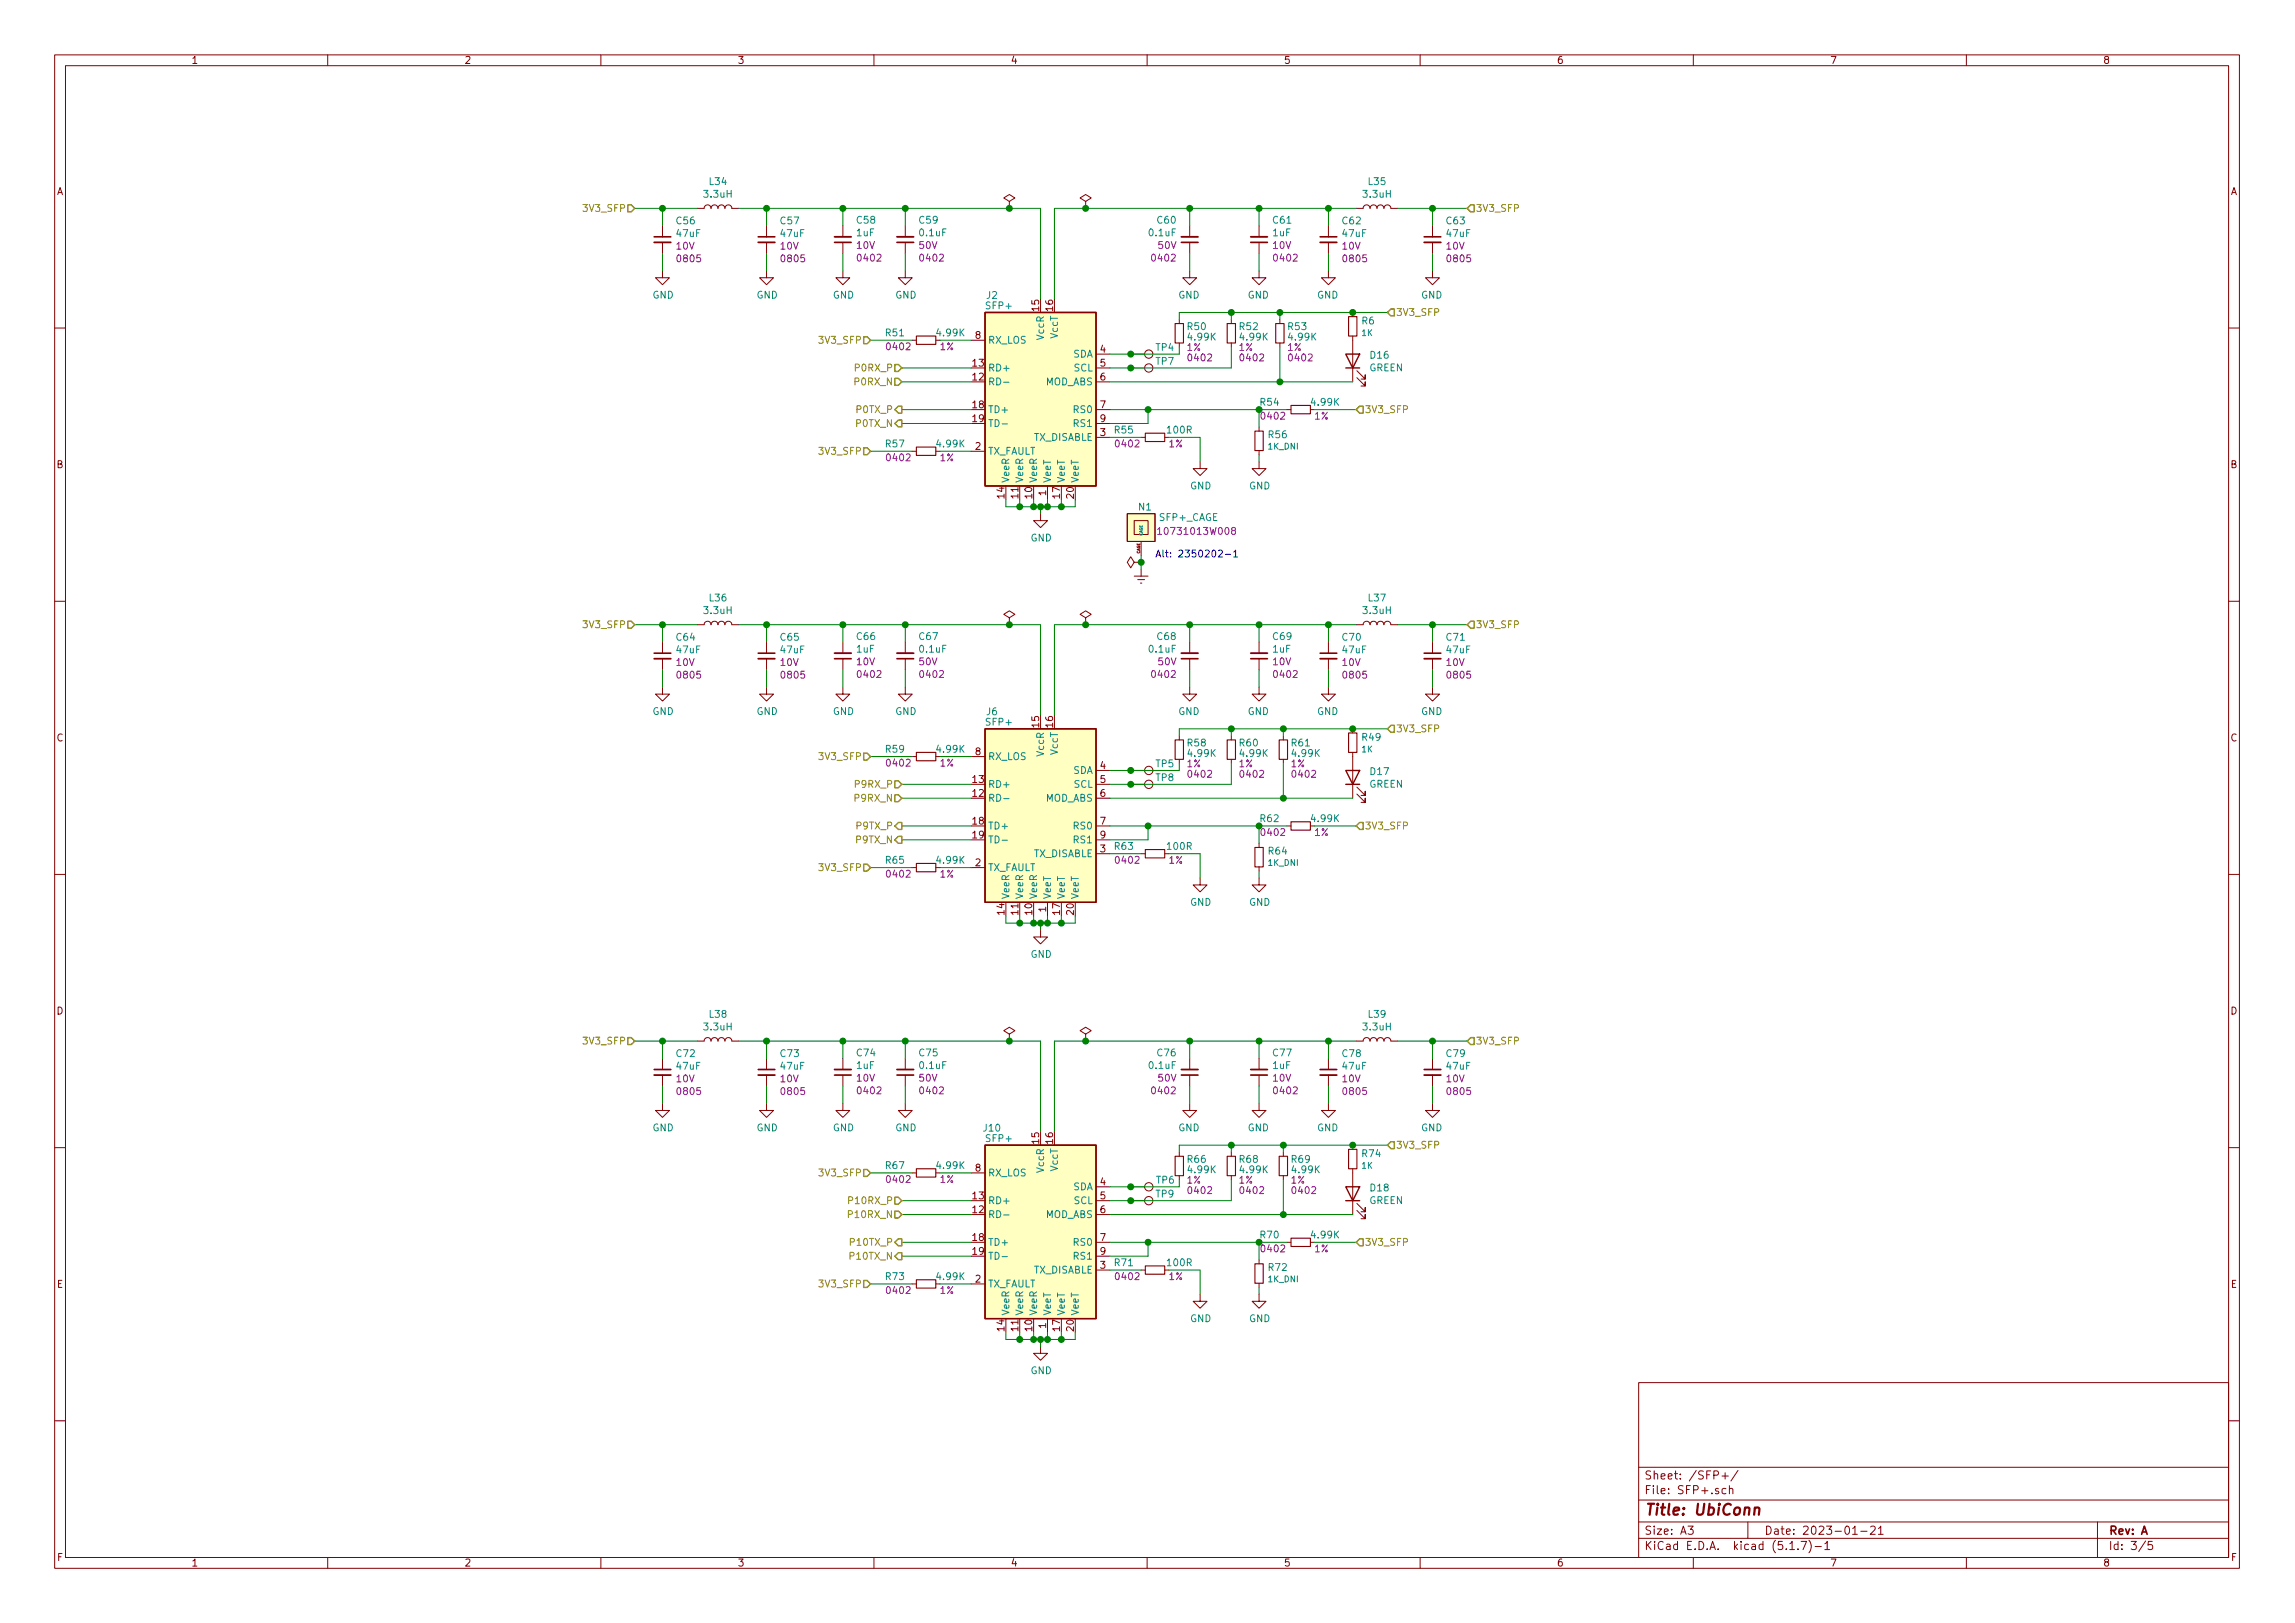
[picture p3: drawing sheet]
<svg xmlns="http://www.w3.org/2000/svg" width="420mm" height="297mm" viewBox="0 0 420 297" stroke-linecap="round" stroke-linejoin="round" font-family="sans-serif">
<defs><g id="words">
<text font-size="2.8" fill="#840000" x="301" y="277.3">Title: UbiConn</text>
<g font-size="2.1" fill="#840000">
<text x="301" y="273.5">File: SFP+.sch</text>
<text x="301" y="270.8">Sheet: /SFP+/</text>
<text x="301" y="280.9">Size: A3</text>
<text x="323" y="280.9">Date: 2023-01-21</text>
<text x="386" y="280.9">Rev: A</text>
<text x="301" y="283.7">KiCad E.D.A. kicad (5.1.7)-1</text>
<text x="386" y="283.7">Id: 3/5</text>
</g>
<g font-size="1.8" fill="#840000">
<text x="35" y="11.7">1</text>
<text x="85" y="11.7">2</text>
<text x="135" y="11.7">3</text>
<text x="185" y="11.7">4</text>
<text x="235" y="11.7">5</text>
<text x="285" y="11.7">6</text>
<text x="335" y="11.7">7</text>
<text x="385" y="11.7">8</text>
<text x="10.4" y="35.7">A</text>
<text x="408.4" y="35.7">A</text>
<text x="190.2" y="56.9" transform="rotate(-90 190.2 56.9)">15</text>
<text x="192.8" y="56.9" transform="rotate(-90 192.8 56.9)">16</text>
<text x="178.6" y="62">8</text>
<text x="201.4" y="64.6">4</text>
<text x="178.1" y="69.6">12</text>
<text x="178.1" y="67.1">13</text>
<text x="201.4" y="67.1">5</text>
<text x="201.4" y="69.6">6</text>
<text x="178.1" y="74.7">18</text>
<text x="178.1" y="77.3">19</text>
<text x="201.4" y="74.7">7</text>
<text x="201.4" y="77.3">9</text>
<text x="178.6" y="82.3">2</text>
<text x="201.4" y="79.8">3</text>
<text x="10.4" y="85.7">B</text>
<text x="408.4" y="85.7">B</text>
<text x="183.9" y="91.2" transform="rotate(-90 183.9 91.2)">14</text>
<text x="186.4" y="91.2" transform="rotate(-90 186.4 91.2)">11</text>
<text x="189" y="91.2" transform="rotate(-90 189 91.2)">10</text>
<text x="191.5" y="90.7" transform="rotate(-90 191.5 90.7)">1</text>
<text x="194.1" y="91.2" transform="rotate(-90 194.1 91.2)">17</text>
<text x="196.6" y="91.2" transform="rotate(-90 196.6 91.2)">20</text>
<text x="10.4" y="135.7">C</text>
<text x="190.2" y="133.1" transform="rotate(-90 190.2 133.1)">15</text>
<text x="192.8" y="133.1" transform="rotate(-90 192.8 133.1)">16</text>
<text x="408.4" y="135.7">C</text>
<text x="178.1" y="143.3">13</text>
<text x="178.6" y="138.2">8</text>
<text x="201.4" y="140.8">4</text>
<text x="201.4" y="143.3">5</text>
<text x="178.1" y="145.8">12</text>
<text x="201.4" y="145.8">6</text>
<text x="178.1" y="150.9">18</text>
<text x="178.1" y="153.5">19</text>
<text x="201.4" y="156">3</text>
<text x="201.4" y="150.9">7</text>
<text x="201.4" y="153.5">9</text>
<text x="178.6" y="158.5">2</text>
<text x="183.9" y="167.4" transform="rotate(-90 183.9 167.4)">14</text>
<text x="186.4" y="167.4" transform="rotate(-90 186.4 167.4)">11</text>
<text x="189" y="167.4" transform="rotate(-90 189 167.4)">10</text>
<text x="191.5" y="166.9" transform="rotate(-90 191.5 166.9)">1</text>
<text x="194.1" y="167.4" transform="rotate(-90 194.1 167.4)">17</text>
<text x="196.6" y="167.4" transform="rotate(-90 196.6 167.4)">20</text>
<text x="10.4" y="185.7">D</text>
<text x="408.4" y="185.7">D</text>
<text x="190.2" y="209.3" transform="rotate(-90 190.2 209.3)">15</text>
<text x="192.8" y="209.3" transform="rotate(-90 192.8 209.3)">16</text>
<text x="178.6" y="214.4">8</text>
<text x="178.1" y="219.5">13</text>
<text x="201.4" y="217">4</text>
<text x="201.4" y="219.5">5</text>
<text x="178.1" y="222">12</text>
<text x="178.1" y="227.1">18</text>
<text x="201.4" y="222">6</text>
<text x="201.4" y="227.1">7</text>
<text x="178.1" y="229.7">19</text>
<text x="201.4" y="232.2">3</text>
<text x="201.4" y="229.7">9</text>
<text x="10.4" y="235.7">E</text>
<text x="178.6" y="234.7">2</text>
<text x="408.4" y="235.7">E</text>
<text x="183.9" y="243.6" transform="rotate(-90 183.9 243.6)">14</text>
<text x="186.4" y="243.6" transform="rotate(-90 186.4 243.6)">11</text>
<text x="189" y="243.6" transform="rotate(-90 189 243.6)">10</text>
<text x="191.5" y="243.1" transform="rotate(-90 191.5 243.1)">1</text>
<text x="194.1" y="243.6" transform="rotate(-90 194.1 243.6)">17</text>
<text x="196.6" y="243.6" transform="rotate(-90 196.6 243.6)">20</text>
<text x="10.5" y="285.7">F</text>
<text x="35" y="286.7">1</text>
<text x="85" y="286.7">2</text>
<text x="135" y="286.7">3</text>
<text x="185" y="286.7">4</text>
<text x="235" y="286.7">5</text>
<text x="285" y="286.7">6</text>
<text x="335" y="286.7">7</text>
<text x="385" y="286.7">8</text>
<text x="408.5" y="285.7">F</text>
</g>
<g font-size="1.8" fill="#008484">
<text x="129.9" y="33.9">L34</text>
<text x="250.6" y="33.9">L35</text>
<text x="123.9" y="41.1">C56</text>
<text x="129" y="36.2">3.3uH</text>
<text x="143" y="41.1">C57</text>
<text x="156.9" y="40.9">C58</text>
<text x="168.4" y="40.9">C59</text>
<text x="211.9" y="40.9">C60</text>
<text x="233.1" y="40.9">C61</text>
<text x="245.8" y="41.1">C62</text>
<text x="249.7" y="36.2">3.3uH</text>
<text x="264.9" y="41.1">C63</text>
<text x="124" y="43.4">47uF</text>
<text x="143" y="43.4">47uF</text>
<text x="156.9" y="43.2">1uF</text>
<text x="168.5" y="43.2">0.1uF</text>
<text x="210.5" y="43.2">0.1uF</text>
<text x="233.1" y="43.2">1uF</text>
<text x="245.9" y="43.4">47uF</text>
<text x="264.9" y="43.4">47uF</text>
<text x="119.5" y="54.6">GND</text>
<text x="138.5" y="54.6">GND</text>
<text x="152.5" y="54.6">GND</text>
<text x="163.9" y="54.6">GND</text>
<text x="180.6" y="54.7">J2</text>
<text x="180.6" y="56.6">SFP+</text>
<text x="215.7" y="54.6">GND</text>
<text x="228.4" y="54.6">GND</text>
<text x="241.1" y="54.6">GND</text>
<text x="249.4" y="59.4">R6</text>
<text x="260.2" y="54.6">GND</text>
<text x="162.2" y="61.6">R51</text>
<text x="171.6" y="61.6">4.99K</text>
<text x="180.8" y="62.9">RX_LOS</text>
<text x="191.1" y="62.1" transform="rotate(-90 191.1 62.1)">VccR</text>
<text x="193.7" y="61.9" transform="rotate(-90 193.7 61.9)">VccT</text>
<text x="196.4" y="65.4">SDA</text>
<text x="211.6" y="64.2">TP4</text>
<text x="217.4" y="60.4">R50</text>
<text x="217.6" y="62.3">4.99K</text>
<text x="227" y="60.4">R52</text>
<text x="227.2" y="62.3">4.99K</text>
<text x="235.9" y="60.4">R53</text>
<text x="236" y="62.3">4.99K</text>
<text x="250.9" y="65.6">D16</text>
<text x="180.8" y="70.5">RD-</text>
<text x="180.8" y="68">RD+</text>
<text x="191.3" y="70.5">MOD_ABS</text>
<text x="196.6" y="68">SCL</text>
<text x="211.6" y="66.8">TP7</text>
<text x="250.6" y="68">GREEN</text>
<text x="180.8" y="75.6">TD+</text>
<text x="196.7" y="75.6">RS0</text>
<text x="230.8" y="74.3">R54</text>
<text x="240.2" y="74.3">4.99K</text>
<text x="162.2" y="81.9">R57</text>
<text x="171.6" y="81.9">4.99K</text>
<text x="180.8" y="78.1">TD-</text>
<text x="180.8" y="83.2">TX_FAULT</text>
<text x="189.2" y="80.7">TX_DISABLE</text>
<text x="196.7" y="78.1">RS1</text>
<text x="204.1" y="79.3">R55</text>
<text x="213.8" y="79.3">100R</text>
<text x="232.3" y="80.2">R56</text>
<text x="184.8" y="88.4" transform="rotate(-90 184.8 88.4)">VeeR</text>
<text x="187.3" y="88.4" transform="rotate(-90 187.3 88.4)">VeeR</text>
<text x="189.9" y="88.4" transform="rotate(-90 189.9 88.4)">VeeR</text>
<text x="192.4" y="88.4" transform="rotate(-90 192.4 88.4)">VeeT</text>
<text x="194.9" y="88.4" transform="rotate(-90 194.9 88.4)">VeeT</text>
<text x="197.5" y="88.4" transform="rotate(-90 197.5 88.4)">VeeT</text>
<text x="217.9" y="89.6">GND</text>
<text x="228.7" y="89.6">GND</text>
<text x="208.5" y="93.4">N1</text>
<text x="212.3" y="95.3">SFP+_CAGE</text>
<text x="188.7" y="99.1">GND</text>
<text x="129" y="112.4">3.3uH</text>
<text x="129.9" y="110.1">L36</text>
<text x="249.7" y="112.4">3.3uH</text>
<text x="250.6" y="110.1">L37</text>
<text x="123.9" y="117.3">C64</text>
<text x="124" y="119.6">47uF</text>
<text x="143" y="117.3">C65</text>
<text x="143" y="119.6">47uF</text>
<text x="156.9" y="119.4">1uF</text>
<text x="156.9" y="117.1">C66</text>
<text x="168.4" y="117.1">C67</text>
<text x="168.5" y="119.4">0.1uF</text>
<text x="210.5" y="119.4">0.1uF</text>
<text x="211.9" y="117.1">C68</text>
<text x="233.1" y="119.4">1uF</text>
<text x="233.1" y="117.1">C69</text>
<text x="245.8" y="117.3">C70</text>
<text x="245.9" y="119.6">47uF</text>
<text x="264.9" y="117.3">C71</text>
<text x="264.9" y="119.6">47uF</text>
<text x="119.5" y="130.8">GND</text>
<text x="138.5" y="130.8">GND</text>
<text x="152.5" y="130.8">GND</text>
<text x="163.9" y="130.8">GND</text>
<text x="180.6" y="130.9">J6</text>
<text x="215.7" y="130.8">GND</text>
<text x="228.4" y="130.8">GND</text>
<text x="241.1" y="130.8">GND</text>
<text x="260.2" y="130.8">GND</text>
<text x="162.2" y="137.8">R59</text>
<text x="171.6" y="137.8">4.99K</text>
<text x="180.6" y="132.8">SFP+</text>
<text x="217.4" y="136.6">R58</text>
<text x="227" y="136.6">R60</text>
<text x="236.5" y="136.6">R61</text>
<text x="249.4" y="135.6">R49</text>
<text x="180.8" y="139.1">RX_LOS</text>
<text x="191.1" y="138.3" transform="rotate(-90 191.1 138.3)">VccR</text>
<text x="193.7" y="138.1" transform="rotate(-90 193.7 138.1)">VccT</text>
<text x="196.4" y="141.6">SDA</text>
<text x="211.6" y="143">TP8</text>
<text x="211.6" y="140.4">TP5</text>
<text x="217.6" y="138.5">4.99K</text>
<text x="227.2" y="138.5">4.99K</text>
<text x="236.7" y="138.5">4.99K</text>
<text x="250.9" y="141.8">D17</text>
<text x="180.8" y="146.7">RD-</text>
<text x="180.8" y="144.2">RD+</text>
<text x="191.3" y="146.7">MOD_ABS</text>
<text x="196.6" y="144.2">SCL</text>
<text x="250.6" y="144.2">GREEN</text>
<text x="180.8" y="151.8">TD+</text>
<text x="180.8" y="154.3">TD-</text>
<text x="196.7" y="151.8">RS0</text>
<text x="196.7" y="154.3">RS1</text>
<text x="204.1" y="155.5">R63</text>
<text x="213.8" y="155.5">100R</text>
<text x="230.8" y="150.5">R62</text>
<text x="240.2" y="150.5">4.99K</text>
<text x="162.2" y="158.1">R65</text>
<text x="171.6" y="158.1">4.99K</text>
<text x="180.8" y="159.4">TX_FAULT</text>
<text x="189.2" y="156.9">TX_DISABLE</text>
<text x="232.3" y="156.4">R64</text>
<text x="184.8" y="164.6" transform="rotate(-90 184.8 164.6)">VeeR</text>
<text x="187.3" y="164.6" transform="rotate(-90 187.3 164.6)">VeeR</text>
<text x="189.9" y="164.6" transform="rotate(-90 189.9 164.6)">VeeR</text>
<text x="192.4" y="164.6" transform="rotate(-90 192.4 164.6)">VeeT</text>
<text x="194.9" y="164.6" transform="rotate(-90 194.9 164.6)">VeeT</text>
<text x="197.5" y="164.6" transform="rotate(-90 197.5 164.6)">VeeT</text>
<text x="217.9" y="165.8">GND</text>
<text x="228.7" y="165.8">GND</text>
<text x="188.7" y="175.3">GND</text>
<text x="129" y="188.6">3.3uH</text>
<text x="129.9" y="186.3">L38</text>
<text x="249.7" y="188.6">3.3uH</text>
<text x="250.6" y="186.3">L39</text>
<text x="123.9" y="193.5">C72</text>
<text x="124" y="195.8">47uF</text>
<text x="143" y="193.5">C73</text>
<text x="143" y="195.8">47uF</text>
<text x="156.9" y="195.6">1uF</text>
<text x="156.9" y="193.3">C74</text>
<text x="168.4" y="193.3">C75</text>
<text x="168.5" y="195.6">0.1uF</text>
<text x="210.5" y="195.6">0.1uF</text>
<text x="211.9" y="193.3">C76</text>
<text x="233.1" y="195.6">1uF</text>
<text x="233.1" y="193.3">C77</text>
<text x="245.8" y="193.5">C78</text>
<text x="245.9" y="195.8">47uF</text>
<text x="264.9" y="193.5">C79</text>
<text x="264.9" y="195.8">47uF</text>
<text x="119.5" y="207">GND</text>
<text x="138.5" y="207">GND</text>
<text x="152.5" y="207">GND</text>
<text x="163.9" y="207">GND</text>
<text x="180.1" y="207.1">J10</text>
<text x="180.6" y="209">SFP+</text>
<text x="215.7" y="207">GND</text>
<text x="228.4" y="207">GND</text>
<text x="241.1" y="207">GND</text>
<text x="260.2" y="207">GND</text>
<text x="162.2" y="214">R67</text>
<text x="171.6" y="214">4.99K</text>
<text x="180.8" y="215.3">RX_LOS</text>
<text x="191.1" y="214.5" transform="rotate(-90 191.1 214.5)">VccR</text>
<text x="193.7" y="214.3" transform="rotate(-90 193.7 214.3)">VccT</text>
<text x="217.4" y="212.8">R66</text>
<text x="217.6" y="214.7">4.99K</text>
<text x="227" y="212.8">R68</text>
<text x="227.2" y="214.7">4.99K</text>
<text x="236.5" y="212.8">R69</text>
<text x="236.7" y="214.7">4.99K</text>
<text x="249.4" y="211.8">R74</text>
<text x="180.8" y="220.4">RD+</text>
<text x="196.4" y="217.8">SDA</text>
<text x="196.6" y="220.4">SCL</text>
<text x="211.6" y="219.2">TP9</text>
<text x="211.7" y="216.6">TP6</text>
<text x="250.6" y="220.4">GREEN</text>
<text x="250.9" y="218">D18</text>
<text x="180.8" y="222.9">RD-</text>
<text x="191.3" y="222.9">MOD_ABS</text>
<text x="230.8" y="226.7">R70</text>
<text x="240.2" y="226.7">4.99K</text>
<text x="180.8" y="228">TD+</text>
<text x="180.8" y="230.5">TD-</text>
<text x="189.2" y="233.1">TX_DISABLE</text>
<text x="196.7" y="228">RS0</text>
<text x="196.7" y="230.5">RS1</text>
<text x="204.1" y="231.7">R71</text>
<text x="213.8" y="231.7">100R</text>
<text x="232.3" y="232.6">R72</text>
<text x="162.2" y="234.3">R73</text>
<text x="171.6" y="234.3">4.99K</text>
<text x="180.8" y="235.6">TX_FAULT</text>
<text x="184.8" y="240.8" transform="rotate(-90 184.8 240.8)">VeeR</text>
<text x="187.3" y="240.8" transform="rotate(-90 187.3 240.8)">VeeR</text>
<text x="189.9" y="240.8" transform="rotate(-90 189.9 240.8)">VeeR</text>
<text x="192.4" y="240.8" transform="rotate(-90 192.4 240.8)">VeeT</text>
<text x="194.9" y="240.8" transform="rotate(-90 194.9 240.8)">VeeT</text>
<text x="197.5" y="240.8" transform="rotate(-90 197.5 240.8)">VeeT</text>
<text x="217.9" y="242">GND</text>
<text x="228.7" y="242">GND</text>
<text x="188.7" y="251.5">GND</text>
</g>
<g font-size="1.8" fill="#848400">
<text x="107.1" y="38.8">3V3_SFP</text>
<text x="270.1" y="38.8">3V3_SFP</text>
<text x="255.5" y="57.8">3V3_SFP</text>
<text x="150.3" y="62.9">3V3_SFP</text>
<text x="156.7" y="70.5">P0RX_N</text>
<text x="156.8" y="68">P0RX_P</text>
<text x="157" y="75.6">P0TX_P</text>
<text x="249.8" y="75.6">3V3_SFP</text>
<text x="150.3" y="83.2">3V3_SFP</text>
<text x="156.9" y="78.1">P0TX_N</text>
<text x="107.1" y="115">3V3_SFP</text>
<text x="270.1" y="115">3V3_SFP</text>
<text x="255.5" y="134">3V3_SFP</text>
<text x="150.3" y="139.1">3V3_SFP</text>
<text x="156.7" y="146.7">P9RX_N</text>
<text x="156.8" y="144.2">P9RX_P</text>
<text x="156.9" y="154.3">P9TX_N</text>
<text x="157" y="151.8">P9TX_P</text>
<text x="249.8" y="151.8">3V3_SFP</text>
<text x="150.3" y="159.4">3V3_SFP</text>
<text x="107.1" y="191.2">3V3_SFP</text>
<text x="270.1" y="191.2">3V3_SFP</text>
<text x="150.3" y="215.3">3V3_SFP</text>
<text x="255.5" y="210.2">3V3_SFP</text>
<text x="155.8" y="220.4">P10RX_P</text>
<text x="155.7" y="222.9">P10RX_N</text>
<text x="155.9" y="230.5">P10TX_N</text>
<text x="156" y="228">P10TX_P</text>
<text x="249.8" y="228">3V3_SFP</text>
<text x="150.3" y="235.6">3V3_SFP</text>
</g>
<g font-size="1.8" fill="#840084">
<text x="123.9" y="45.7">10V</text>
<text x="124.2" y="48">0805</text>
<text x="142.9" y="45.7">10V</text>
<text x="143.2" y="48">0805</text>
<text x="156.9" y="45.6">10V</text>
<text x="157.2" y="47.9">0402</text>
<text x="168.3" y="45.6">50V</text>
<text x="168.6" y="47.9">0402</text>
<text x="211" y="47.9">0402</text>
<text x="212.1" y="45.6">50V</text>
<text x="233.1" y="45.6">10V</text>
<text x="233.4" y="47.9">0402</text>
<text x="245.8" y="45.7">10V</text>
<text x="246.1" y="48">0805</text>
<text x="264.8" y="45.7">10V</text>
<text x="265.1" y="48">0805</text>
<text x="162.5" y="64.1">0402</text>
<text x="172.1" y="64.1">1%</text>
<text x="217.3" y="64.2">1%</text>
<text x="226.8" y="64.2">1%</text>
<text x="235.7" y="64.2">1%</text>
<text x="217.7" y="66.1">0402</text>
<text x="227.2" y="66.1">0402</text>
<text x="236.1" y="66.1">0402</text>
<text x="231.1" y="76.8">0402</text>
<text x="240.7" y="76.8">1%</text>
<text x="204.4" y="81.9">0402</text>
<text x="214" y="81.9">1%</text>
<text x="162.5" y="84.4">0402</text>
<text x="172.1" y="84.4">1%</text>
<text x="212.8" y="97.9">10731013W008</text>
<text x="123.9" y="121.9">10V</text>
<text x="124.2" y="124.2">0805</text>
<text x="142.9" y="121.9">10V</text>
<text x="143.2" y="124.2">0805</text>
<text x="156.9" y="121.8">10V</text>
<text x="157.2" y="124.1">0402</text>
<text x="168.3" y="121.8">50V</text>
<text x="168.6" y="124.1">0402</text>
<text x="211" y="124.1">0402</text>
<text x="212.1" y="121.8">50V</text>
<text x="233.1" y="121.8">10V</text>
<text x="233.4" y="124.1">0402</text>
<text x="245.8" y="121.9">10V</text>
<text x="246.1" y="124.2">0805</text>
<text x="264.8" y="121.9">10V</text>
<text x="265.1" y="124.2">0805</text>
<text x="162.5" y="140.3">0402</text>
<text x="172.1" y="140.3">1%</text>
<text x="217.3" y="140.4">1%</text>
<text x="217.7" y="142.3">0402</text>
<text x="226.8" y="140.4">1%</text>
<text x="227.2" y="142.3">0402</text>
<text x="236.3" y="140.4">1%</text>
<text x="236.8" y="142.3">0402</text>
<text x="231.1" y="153">0402</text>
<text x="240.7" y="153">1%</text>
<text x="162.5" y="160.6">0402</text>
<text x="172.1" y="160.6">1%</text>
<text x="204.4" y="158.1">0402</text>
<text x="214" y="158.1">1%</text>
<text x="156.9" y="198">10V</text>
<text x="168.3" y="198">50V</text>
<text x="212.1" y="198">50V</text>
<text x="233.1" y="198">10V</text>
<text x="123.9" y="198.1">10V</text>
<text x="124.2" y="200.4">0805</text>
<text x="142.9" y="198.1">10V</text>
<text x="143.2" y="200.4">0805</text>
<text x="157.2" y="200.3">0402</text>
<text x="168.6" y="200.3">0402</text>
<text x="211" y="200.3">0402</text>
<text x="233.4" y="200.3">0402</text>
<text x="245.8" y="198.1">10V</text>
<text x="246.1" y="200.4">0805</text>
<text x="264.8" y="198.1">10V</text>
<text x="265.1" y="200.4">0805</text>
<text x="162.5" y="216.5">0402</text>
<text x="172.1" y="216.5">1%</text>
<text x="217.3" y="216.6">1%</text>
<text x="217.7" y="218.5">0402</text>
<text x="226.8" y="216.6">1%</text>
<text x="227.2" y="218.5">0402</text>
<text x="236.3" y="216.6">1%</text>
<text x="236.8" y="218.5">0402</text>
<text x="231.1" y="229.2">0402</text>
<text x="240.7" y="229.2">1%</text>
<text x="162.5" y="236.8">0402</text>
<text x="172.1" y="236.8">1%</text>
<text x="204.4" y="234.3">0402</text>
<text x="214" y="234.3">1%</text>
</g>
<text font-size="1.8" fill="#0000c2" x="211.5" y="102">Alt: 2350202-1</text>
<g font-size="1.5" fill="#008484">
<text x="249.3" y="61.5">1K</text>
<text x="232.2" y="82.3">1K_DNI</text>
<text x="249.3" y="137.7">1K</text>
<text x="232.2" y="158.5">1K_DNI</text>
<text x="249.3" y="213.9">1K</text>
<text x="232.2" y="234.7">1K_DNI</text>
</g>
<text font-size=".7" fill="#840000" x="208.7" y="101.4" transform="rotate(-90 208.7 101.4)">CAGE</text>
<text font-size=".7" fill="#008484" x="209.2" y="98.1" transform="rotate(-90 209.2 98.1)">CAGE</text>
</g></defs>
<g fill="none" stroke="#840000" stroke-width=".18">
<path d="M10 10h400v277h-400zM12 12h396v273.1h-396zM60 10v2M110 10v2M160 10v2M210 10v2M260 10v2M310 10v2M360 10v2M127.6 38.1h1.3a.63 .63 0 0 1 .6-.6 .63 .63 0 0 1 .7 .6 .63 .63 0 0 1 .6-.6 .63 .63 0 0 1 .6 .6 .63 .63 0 0 1 .7-.6 .63 .63 0 0 1 .6 .6 .63 .63 0 0 1 .6-.6 .63 .63 0 0 1 .7 .6h1.3M184.8 36.9l1-.7-1-.6-1 .6 1 .7v1.2M184.8 38.1h.1"/>
<path d="M198.8 36.9l1-.7-1-.6-1.1 .6 1.1 .7v1.2M198.8 38.1h.1M248.3 38.1h1.3a.63 .63 0 0 1 .6-.6 .63 .63 0 0 1 .6 .6 .63 .63 0 0 1 .7-.6 .63 .63 0 0 1 .6 .6 .63 .63 0 0 1 .6-.6 .63 .63 0 0 1 .7 .6 .63 .63 0 0 1 .6-.6 .63 .63 0 0 1 .6 .6h1.3M121.3 49.6v1.2h1.3l-1.3 1.3-1.3-1.3h1.3M121.3 41.3v2M121.3 44.4v2M140.3 49.6v1.2h1.3l-1.3 1.3-1.2-1.3h1.2M140.3 41.3v2M140.3 44.4v2M154.3 49.6v1.2h1.3l-1.3 1.3-1.3-1.3h1.3M154.3 41.3v2M154.3 44.4v2"/>
<path d="M165.7 49.6v1.2h1.3l-1.3 1.3-1.2-1.3h1.2M165.7 41.3v2M165.7 44.4v2M215.9 58.5v.7M217.8 49.6v1.2h-1.3l1.3 1.3 1.3-1.3h-1.3M217.8 41.3v2M217.8 44.4v2M225.4 58.5v.7M230.5 49.6v1.2h-1.3l1.3 1.3 1.3-1.3h-1.3M230.5 41.3v2M230.5 44.4v2M234.3 58.5v.7"/>
<path d="M243.2 49.6v1.2h-1.3l1.3 1.3 1.3-1.3h-1.3M243.2 41.3v2M243.2 44.4v2M247.6 57.2v.7M262.3 49.6v1.2h-1.3l1.3 1.3 1.2-1.3h-1.2M262.3 41.3v2M262.3 44.4v2M10 60h2M167 62.3h.8M171.3 62.3h.8M177.8 62.3h2.5M200.7 67.3h2.5"/>
<path d="M200.7 64.8h2.5M200.7 69.9h2.5M200.7 75h2.5M200.7 77.5h2.5M207 67.3h2.5M207 64.8h2.5M215.9 62.8v.7M225.4 62.8v.7M230.5 78.1v.8M234.3 62.8v.7M235.6 75h.7M239.9 75h.8"/>
<path d="M247.6 61.5v8.4M248.4 69.1l1.5 1.5v-.7v.7h-.7M248.4 67.9l1.5 1.5v-.8v.8h-.7M408 60h2M167 82.6h.8M171.3 82.6h.8M177.8 82.6h2.5M190.5 94v1.3h1.3l-1.3 1.3-1.3-1.3h1.3M191.8 88.9v2.6M200.7 80h2.5M206.4 94h5.1v5.1h-5.1zM207.6 95.3h2.6v2.5h-2.6z"/>
<path d="M208.9 99.1v2.5M208.9 80h.8M213.2 80h.8M219.7 84.5v1.3h1.3l-1.3 1.2-1.3-1.2h1.3M230.5 84.5v1.3h1.3l-1.3 1.2-1.3-1.2h1.3M230.5 82.5v.7M10 110h2M121.3 117.5v2M127.6 114.3h1.3a.63 .63 0 0 1 .6-.6 .63 .63 0 0 1 .7 .6 .63 .63 0 0 1 .6-.6 .63 .63 0 0 1 .6 .6 .63 .63 0 0 1 .7-.6 .63 .63 0 0 1 .6 .6 .63 .63 0 0 1 .6-.6 .63 .63 0 0 1 .7 .6h1.3M140.3 117.5v2M154.3 117.5v2M165.7 117.5v2"/>
<path d="M184.8 113.1l1-.7-1-.6-1 .6 1 .7v1.2M184.8 114.3h.1M198.8 113.1l1-.7-1-.6-1.1 .6 1.1 .7v1.2M198.8 114.3h.1M207.6 102.9l-.6-1-.6 1 .6 1 .6-1h1.3M207.6 105.4h2.6M208.3 106.1h1.2M208.8 106.7h.2M208.9 102.9h.1M208.9 104.2v1.2M217.8 117.5v2M230.5 117.5v2"/>
<path d="M243.2 117.5v2M248.3 114.3h1.3a.63 .63 0 0 1 .6-.6 .63 .63 0 0 1 .6 .6 .63 .63 0 0 1 .7-.6 .63 .63 0 0 1 .6 .6 .63 .63 0 0 1 .6-.6 .63 .63 0 0 1 .7 .6 .63 .63 0 0 1 .6-.6 .63 .63 0 0 1 .6 .6h1.3M262.3 117.5v2M408 110h2M121.3 125.8v1.2h1.3l-1.3 1.3-1.3-1.3h1.3M121.3 120.6v2M140.3 125.8v1.2h1.3l-1.3 1.3-1.2-1.3h1.2M140.3 120.6v2M154.3 125.8v1.2h1.3l-1.3 1.3-1.3-1.3h1.3M154.3 120.6v2M165.7 125.8v1.2h1.3l-1.3 1.3-1.2-1.3h1.2M165.7 120.6v2"/>
<path d="M167 138.5h.8M171.3 138.5h.8M177.8 138.5h2.5M215.9 134.7v.7M215.9 139v.7M217.8 125.8v1.2h-1.3l1.3 1.3 1.3-1.3h-1.3M217.8 120.6v2M225.4 134.7v.7M225.4 139v.7M230.5 125.8v1.2h-1.3l1.3 1.3 1.3-1.3h-1.3M230.5 120.6v2M234.9 134.7v.7"/>
<path d="M234.9 139v.7M243.2 125.8v1.2h-1.3l1.3 1.3 1.3-1.3h-1.3M243.2 120.6v2M247.6 133.4v.7M247.6 137.7v8.4M262.3 125.8v1.2h-1.3l1.3 1.3 1.2-1.3h-1.2M262.3 120.6v2M167 158.8h.8M171.3 158.8h.8M177.8 158.8h2.5M200.7 143.5h2.5M200.7 141h2.5"/>
<path d="M200.7 156.2h2.5M200.7 146.1h2.5M200.7 151.2h2.5M200.7 153.7h2.5M207 143.5h2.5M207 141h2.5M208.9 156.2h.8M213.2 156.2h.8M230.5 154.3v.8M230.5 158.7v.7M235.6 151.2h.7M239.9 151.2h.8"/>
<path d="M248.4 145.3l1.5 1.5v-.7v.7h-.7M248.4 144.1l1.5 1.5v-.8v.8h-.7M10 160h2M190.5 170.2v1.3h1.3l-1.3 1.3-1.3-1.3h1.3M191.8 165.1v2.6M219.7 160.7v1.3h1.3l-1.3 1.2-1.3-1.2h1.3M230.5 160.7v1.3h1.3l-1.3 1.2-1.3-1.2h1.3M408 160h2M121.3 193.7v2M121.3 196.8v2M127.6 190.5h1.3a.63 .63 0 0 1 .6-.6 .63 .63 0 0 1 .7 .6 .63 .63 0 0 1 .6-.6 .63 .63 0 0 1 .6 .6 .63 .63 0 0 1 .7-.6 .63 .63 0 0 1 .6 .6 .63 .63 0 0 1 .6-.6 .63 .63 0 0 1 .7 .6h1.3M140.3 193.7v2"/>
<path d="M140.3 196.8v2M154.3 193.7v2M154.3 196.8v2M165.7 193.7v2M165.7 196.8v2M184.8 189.3l1-.7-1-.6-1 .6 1 .7v1.2M184.8 190.5h.1M198.8 189.3l1-.7-1-.6-1.1 .6 1.1 .7v1.2M198.8 190.5h.1M217.8 193.7v2M217.8 196.8v2M230.5 193.7v2"/>
<path d="M230.5 196.8v2M243.2 193.7v2M243.2 196.8v2M248.3 190.5h1.3a.63 .63 0 0 1 .6-.6 .63 .63 0 0 1 .6 .6 .63 .63 0 0 1 .7-.6 .63 .63 0 0 1 .6 .6 .63 .63 0 0 1 .6-.6 .63 .63 0 0 1 .7 .6 .63 .63 0 0 1 .6-.6 .63 .63 0 0 1 .6 .6h1.3M262.3 193.7v2M262.3 196.8v2M10 210h2M121.3 202v1.2h1.3l-1.3 1.3-1.3-1.3h1.3M140.3 202v1.2h1.3l-1.3 1.3-1.2-1.3h1.2M154.3 202v1.2h1.3l-1.3 1.3-1.3-1.3h1.3M165.7 202v1.2h1.3l-1.3 1.3-1.2-1.3h1.2M167 214.7h.8"/>
<path d="M171.3 214.7h.8M177.8 214.7h2.5M200.7 217.2h2.5M200.7 219.7h2.5M207 217.2h2.5M207 219.7h2.5M215.9 210.9v.7M215.9 215.2v.7M217.8 202v1.2h-1.3l1.3 1.3 1.3-1.3h-1.3M225.4 210.9v.7M225.4 215.2v.7M230.5 202v1.2h-1.3l1.3 1.3 1.3-1.3h-1.3"/>
<path d="M234.9 210.9v.7M234.9 215.2v.7M243.2 202v1.2h-1.3l1.3 1.3 1.3-1.3h-1.3M247.6 209.6v.7M247.6 213.9v8.4M262.3 202v1.2h-1.3l1.3 1.3 1.2-1.3h-1.2M408 210h2M167 235h.8M171.3 235h.8M177.8 235h2.5M200.7 227.4h2.5M200.7 232.4h2.5"/>
<path d="M200.7 222.3h2.5M200.7 229.9h2.5M208.9 232.4h.8M213.2 232.4h.8M219.7 236.9v1.3h1.3l-1.3 1.2-1.3-1.2h1.3M230.5 236.9v1.3h1.3l-1.3 1.2-1.3-1.2h1.3M230.5 230.5v.8M230.5 234.9v.7M235.6 227.4h.7M239.9 227.4h.8M248.4 221.5l1.5 1.5v-.7v.7h-.7M248.4 220.3l1.5 1.5v-.8v.8h-.7"/>
<path d="M190.5 246.4v1.3h1.3l-1.3 1.3-1.3-1.3h1.3M191.8 241.3v2.6M300 253h108v32.1h-108zM10 260h2M300 278.5h108M300 274.5h108M300 268.5h108M309 279.3h1l-.5 .6 .4 .1v.7l-.2 .1-.7-.1M315.3 270.1h1.1M315.8 269.6v1.1M316 272.5l-.5-.1-.2 .3v.6l.2 .1 .5-.1M316.6 272.5l.2-.1 .4 .1v.9"/>
<path d="M316.6 271.9v1.5M318.2 269.1l-1.3 2M320 278.5v3M339.2 279.7l.4-.4v1.5M342.5 279.5l.2-.2h.3l.3 .2v.2v.2l-.9 .9h.9M343.9 279.7l.4-.4v1.5M384 278.5v6.6M408 260h2M60 285.1v1.9M110 285.1v1.9M160 285.1v1.9M210 285.1v1.9"/>
<path d="M260 285.1v1.9M300 281.5h108M310 285.1v1.9M327.7 283.6h.8M329.2 283.5v.1M329.7 282.1h1l-.6 1.5M331.2 281.9a1.71 1.71 0 0 1 0 2.3M332.3 283h1.2M334.1 282.5l.4-.4v1.5M334.1 283.6h.8M339.2 280.8h.8M340.7 280.2h1.1"/>
<path d="M343.9 280.8h.9M360 285.1v1.9M392.8 282l-1.3 2M394 282.1h-.7l-.1 .7 .3-.1h.5l.1 .3-.1 .5-.2 .1-.6-.1"/>
<circle cx="210.3" cy="64.8" r=".76"/>
<circle cx="210.3" cy="67.3" r=".76"/>
<circle cx="210.3" cy="143.5" r=".76"/>
<circle cx="210.3" cy="141" r=".76"/>
<circle cx="210.3" cy="217.2" r=".76"/>
<circle cx="210.3" cy="219.7" r=".76"/>
</g>
<path d="M321.3 276.1l.3-.2 .4 .1v1.2M321.3 275.9l-.2 1.3" fill="none" stroke="#840000" stroke-width=".41"/>
<g fill="none" stroke="#840000" stroke-width=".33">
<path d="M119.8 44.4h3M138.8 44.4h3.1M152.8 43.3h3M164.2 43.3h3.1M216.3 43.3h3M229 43.3h3M241.7 44.4h3M260.7 44.4h3.1M152.8 119.5h3M164.2 119.5h3.1M216.3 119.5h3M229 119.5h3"/>
<path d="M119.8 120.6h3M138.8 120.6h3.1M241.7 120.6h3M260.7 120.6h3.1M119.8 196.8h3M138.8 196.8h3.1M152.8 195.7h3M164.2 195.7h3.1M216.3 195.7h3M229 195.7h3M241.7 196.8h3M260.7 196.8h3.1"/>
</g>
<g fill="none" stroke="#840000" stroke-width=".3">
<path d="M119.8 43.3h3M138.8 43.3h3.1M152.8 44.4h3M164.2 44.4h3.1M216.3 44.4h3M229 44.4h3M241.7 43.3h3M260.7 43.3h3.1M119.8 119.5h3M138.8 119.5h3.1M241.7 119.5h3M260.7 119.5h3.1"/>
<path d="M152.8 120.6h3M164.2 120.6h3.1M216.3 120.6h3M229 120.6h3M119.8 195.7h3M138.8 195.7h3.1M152.8 196.8h3M164.2 196.8h3.1M216.3 196.8h3M229 196.8h3M241.7 195.7h3M260.7 195.7h3.1"/>
</g>
<g fill="none" stroke="#840000" stroke-width=".2">
<path d="M215.1 59.2h1.6v3.6h-1.6zM224.7 59.2h1.5v3.6h-1.5zM233.6 59.2h1.5v3.6h-1.5zM246.9 57.9h1.5v3.6h-1.5zM167.8 61.5h3.5v1.5h-3.5zM209.7 79.3h3.5v1.5h-3.5zM229.7 78.9h1.6v3.6h-1.6zM236.3 74.2h3.6v1.5h-3.6zM167.8 81.8h3.5v1.5h-3.5zM167.8 137.7h3.5v1.5h-3.5zM215.1 135.4h1.6v3.6h-1.6zM224.7 135.4h1.5v3.6h-1.5z"/>
<path d="M234.2 135.4h1.5v3.6h-1.5zM246.9 134.1h1.5v3.6h-1.5zM167.8 158h3.5v1.5h-3.5zM209.7 155.5h3.5v1.5h-3.5zM229.7 155.1h1.6v3.6h-1.6zM236.3 150.4h3.6v1.5h-3.6zM167.8 213.9h3.5v1.5h-3.5zM215.1 211.6h1.6v3.6h-1.6zM224.7 211.6h1.5v3.6h-1.5zM234.2 211.6h1.5v3.6h-1.5zM246.9 210.3h1.5v3.6h-1.5zM167.8 234.2h3.5v1.5h-3.5z"/>
<path d="M209.7 231.7h3.5v1.5h-3.5zM229.7 231.3h1.6v3.6h-1.6zM236.3 226.6h3.6v1.5h-3.6z"/>
</g>
<g fill="#ffffc2" stroke="#ffffc2" stroke-width=".18">
<path d="M180.3 133.4h20.4v31.7h-20.4z"/>
<path d="M206.4 94h5.1v5.1h-5.1z"/>
<path d="M180.3 209.6h20.4v31.7h-20.4z"/>
<path d="M180.3 57.2h20.4v31.7h-20.4z"/>
</g>
<path d="M180.3 57.2h20.4v31.7h-20.4zM246.4 64.8h2.5l-1.3 2.5zM246.4 67.3h2.5M180.3 133.4h20.4v31.7h-20.4zM246.4 141h2.5l-1.3 2.5zM246.4 143.5h2.5M180.3 209.6h20.4v31.7h-20.4zM246.4 217.2h2.5l-1.3 2.5zM246.4 219.7h2.5" fill="none" stroke="#840000" stroke-width=".25"/>
<path d="M183.5 77.6h.9M183.7 70h1M183.5 153.8h.9M183.7 146.2h1M183.5 230h.9M183.7 222.4h1" fill="none" stroke="#008484" stroke-width=".18"/>
<path d="M211.9 96.9l.4-.4v1.3M211.9 97.8h.7M225.7 97.1l-.2-.1v-.3l.2-.2 .4 .1v.4l-.5 .1-.1 .2v.3l.2 .2h.4l.1-.2-.1-.4-.1-.1" fill="none" stroke="#840084" stroke-width=".18"/>
<g fill="none" stroke="#008400" stroke-width=".18">
<path d="M116.2 38.1h11.4M121.3 38.1v3.2M135.3 38.1h55.2v16.5M140.3 38.1v3.2M154.3 38.1v3.2M165.7 38.1v3.2M217.8 38.1v3.2M230.5 38.1v3.2M243.2 38.1v3.2M248.3 38.1h-55.3v16.5M255.9 38.1h12.7M262.3 38.1v3.2"/>
<path d="M121.3 46.4v3.2M140.3 46.4v3.2M154.3 46.4v3.2M165.7 46.4v3.2M217.8 46.4v3.2M225.4 57.2v1.3M230.5 46.4v3.2M234.3 57.2v1.3M243.2 46.4v3.2M254 57.2h-38.1v1.3M262.3 46.4v3.2M159.4 62.3h7.6"/>
<path d="M165.1 69.9h12.7M165.1 67.3h12.7M165.1 75h12.7M165.1 77.5h12.7M172.1 62.3h5.7M203.2 69.9h44.4M203.2 75h32.4M210.2 75v2.5h-7M215.9 63.5v1.3h-12.7M225.4 63.5v3.8h-22.2M230.5 75v3.1M234.3 63.5v6.4"/>
<path d="M240.7 75h7.6M159.4 82.6h7.6M172.1 82.6h5.7M184.1 91.5v1.2h12.7v-1.2M186.7 91.5v1.2M189.2 91.5v1.2M190.5 92.7v1.3M191.8 91.5v1.2M194.3 91.5v1.2M203.2 80h5.7M214 80h5.7v4.5M230.5 83.2v1.3"/>
<path d="M116.2 114.3h11.4M121.3 114.3v3.2M135.3 114.3h55.2v16.5M140.3 114.3v3.2M154.3 114.3v3.2M165.7 114.3v3.2M208.9 101.6v2.6M217.8 114.3v3.2M230.5 114.3v3.2M243.2 114.3v3.2M248.3 114.3h-55.3v16.5M255.9 114.3h12.7"/>
<path d="M262.3 114.3v3.2M121.3 122.6v3.2M140.3 122.6v3.2M154.3 122.6v3.2M159.4 138.5h7.6M165.7 122.6v3.2M172.1 138.5h5.7M215.9 139.7v1.3h-12.7M217.8 122.6v3.2M225.4 133.4v1.3M225.4 139.7v3.8h-22.2M230.5 122.6v3.2"/>
<path d="M234.9 133.4v1.3M234.9 139.7v6.4M243.2 122.6v3.2M254 133.4h-38.1v1.3M262.3 122.6v3.2M159.4 158.8h7.6M165.1 146.1h12.7M165.1 143.5h12.7M165.1 151.2h12.7M165.1 153.7h12.7M172.1 158.8h5.7M203.2 146.1h44.4"/>
<path d="M203.2 151.2h32.4M203.2 156.2h5.7M210.2 151.2v2.5h-7M214 156.2h5.7v4.5M230.5 151.2v3.1M230.5 159.4v1.3M240.7 151.2h7.6M184.1 167.7v1.2h12.7v-1.2M186.7 167.7v1.2M189.2 167.7v1.2M190.5 168.9v1.3M191.8 167.7v1.2"/>
<path d="M194.3 167.7v1.2M116.2 190.5h11.4M121.3 190.5v3.2M121.3 198.8v3.2M135.3 190.5h55.2v16.5M140.3 190.5v3.2M140.3 198.8v3.2M154.3 190.5v3.2M154.3 198.8v3.2M165.7 190.5v3.2M165.7 198.8v3.2M217.8 190.5v3.2"/>
<path d="M217.8 198.8v3.2M230.5 190.5v3.2M230.5 198.8v3.2M243.2 190.5v3.2M243.2 198.8v3.2M248.3 190.5h-55.3v16.5M255.9 190.5h12.7M262.3 190.5v3.2M262.3 198.8v3.2M159.4 214.7h7.6M165.1 219.7h12.7M172.1 214.7h5.7"/>
<path d="M215.9 215.9v1.3h-12.7M225.4 215.9v3.8h-22.2M225.4 209.6v1.3M234.9 209.6v1.3M234.9 215.9v6.4M254 209.6h-38.1v1.3M159.4 235h7.6M165.1 227.4h12.7M165.1 229.9h12.7M165.1 222.3h12.7M172.1 235h5.7M203.2 232.4h5.7"/>
<path d="M203.2 227.4h32.4M203.2 222.3h44.4M210.2 227.4v2.5h-7M214 232.4h5.7v4.5M230.5 227.4v3.1M230.5 235.6v1.3M240.7 227.4h7.6M184.1 243.9v1.2h12.7v-1.2M186.7 243.9v1.2M189.2 243.9v1.2M190.5 245.1v1.3M191.8 243.9v1.2"/>
<path d="M194.3 243.9v1.2"/>
</g>
<g fill="none" stroke="#848400" stroke-width=".25">
<path d="M114.9 37.5h.7l.6 .6-.6 .7h-.7zM269.2 37.5h.7v1.3h-.7l-.6-.7zM254.6 56.6h.7v1.2h-.7l-.6-.6zM158.1 61.6h.6l.7 .7-.7 .6h-.6zM163.8 66.7h.7l.6 .6-.6 .7h-.7zM163.8 69.3h.7l.6 .6-.6 .6h-.7zM164.5 74.3h.6v1.3h-.6l-.7-.6zM164.5 76.9h.6v1.2h-.6l-.7-.6zM248.9 74.3h.7v1.3h-.7l-.6-.6zM158.1 82h.6l.7 .6-.7 .6h-.6zM114.9 113.7h.7l.6 .6-.6 .7h-.7zM269.2 113.7h.7v1.3h-.7l-.6-.7z"/>
<path d="M158.1 137.8h.6l.7 .7-.7 .6h-.6zM254.6 132.8h.7v1.2h-.7l-.6-.6zM158.1 158.2h.6l.7 .6-.7 .6h-.6zM163.8 142.9h.7l.6 .6-.6 .7h-.7zM163.8 145.5h.7l.6 .6-.6 .6h-.7zM164.5 150.5h.6v1.3h-.6l-.7-.6zM164.5 153.1h.6v1.2h-.6l-.7-.6zM248.9 150.5h.7v1.3h-.7l-.6-.6zM114.9 189.9h.7l.6 .6-.6 .7h-.7zM269.2 189.9h.7v1.3h-.7l-.6-.7zM158.1 214h.6l.7 .7-.7 .6h-.6zM163.8 219.1h.7l.6 .6-.6 .7h-.7z"/>
<path d="M254.6 209h.7v1.2h-.7l-.6-.6zM158.1 234.4h.6l.7 .6-.7 .6h-.6zM163.8 221.7h.7l.6 .6-.6 .6h-.7zM164.5 226.7h.6v1.3h-.6l-.7-.6zM164.5 229.3h.6v1.2h-.6l-.7-.6zM248.9 226.7h.7v1.3h-.7l-.6-.6z"/>
</g>
<path d="M223.1 100.8l.4-.1 .3 .3-.8 .9h.8M224.3 101.5h1M225.9 101l.3-.3v1.2M225.9 101.9h.7" fill="none" stroke="#0000c2" stroke-width=".18"/>
<g fill="#008400" stroke="#008400" stroke-width=".25">
<circle cx="121.3" cy="190.5" r=".51"/>
<circle cx="194.3" cy="168.9" r=".51"/>
<circle cx="207" cy="143.5" r=".51"/>
<circle cx="230.5" cy="151.2" r=".51"/>
<circle cx="191.8" cy="168.9" r=".51"/>
<circle cx="194.3" cy="245.1" r=".51"/>
<circle cx="189.2" cy="168.9" r=".51"/>
<circle cx="210.2" cy="227.4" r=".51"/>
<circle cx="198.8" cy="190.5" r=".51"/>
<circle cx="186.7" cy="168.9" r=".51"/>
<circle cx="243.2" cy="38.1" r=".51"/>
<circle cx="247.7" cy="57.2" r=".51"/>
<circle cx="262.3" cy="38.1" r=".51"/>
<circle cx="190.5" cy="245.1" r=".51"/>
<circle cx="217.8" cy="38.1" r=".51"/>
<circle cx="234.3" cy="57.2" r=".51"/>
<circle cx="217.8" cy="190.5" r=".51"/>
<circle cx="140.3" cy="190.5" r=".51"/>
<circle cx="190.5" cy="168.9" r=".51"/>
<circle cx="165.7" cy="38.1" r=".51"/>
<circle cx="190.5" cy="92.7" r=".51"/>
<circle cx="243.2" cy="114.3" r=".51"/>
<circle cx="207" cy="141" r=".51"/>
<circle cx="208.9" cy="102.9" r=".51"/>
<circle cx="140.3" cy="38.1" r=".51"/>
<circle cx="165.7" cy="190.5" r=".51"/>
<circle cx="186.7" cy="245.1" r=".51"/>
<circle cx="262.3" cy="190.5" r=".51"/>
<circle cx="234.3" cy="69.9" r=".51"/>
<circle cx="189.2" cy="245.1" r=".51"/>
<circle cx="217.8" cy="114.3" r=".51"/>
<circle cx="191.8" cy="245.1" r=".51"/>
<circle cx="247.7" cy="133.4" r=".51"/>
<circle cx="225.4" cy="209.6" r=".51"/>
<circle cx="210.2" cy="151.2" r=".51"/>
<circle cx="230.5" cy="114.3" r=".51"/>
<circle cx="247.7" cy="209.6" r=".51"/>
<circle cx="140.3" cy="114.3" r=".51"/>
<circle cx="230.5" cy="190.5" r=".51"/>
<circle cx="235" cy="222.3" r=".51"/>
<circle cx="154.3" cy="38.1" r=".51"/>
<circle cx="207" cy="67.3" r=".51"/>
<circle cx="230.5" cy="75" r=".51"/>
<circle cx="207" cy="219.7" r=".51"/>
<circle cx="154.3" cy="114.3" r=".51"/>
<circle cx="230.5" cy="38.1" r=".51"/>
<circle cx="207" cy="217.2" r=".51"/>
<circle cx="243.2" cy="190.5" r=".51"/>
<circle cx="184.8" cy="38.1" r=".51"/>
<circle cx="225.4" cy="57.2" r=".51"/>
<circle cx="235" cy="146.1" r=".51"/>
<circle cx="184.8" cy="190.5" r=".51"/>
<circle cx="230.5" cy="227.4" r=".51"/>
<circle cx="262.3" cy="114.3" r=".51"/>
<circle cx="194.3" cy="92.7" r=".51"/>
<circle cx="225.4" cy="133.4" r=".51"/>
<circle cx="121.3" cy="38.1" r=".51"/>
<circle cx="191.8" cy="92.7" r=".51"/>
<circle cx="121.3" cy="114.3" r=".51"/>
<circle cx="165.7" cy="114.3" r=".51"/>
<circle cx="189.2" cy="92.7" r=".51"/>
<circle cx="198.8" cy="38.1" r=".51"/>
<circle cx="235" cy="133.4" r=".51"/>
<circle cx="186.7" cy="92.7" r=".51"/>
<circle cx="198.8" cy="114.3" r=".51"/>
<circle cx="207" cy="64.8" r=".51"/>
<circle cx="210.2" cy="75" r=".51"/>
<circle cx="154.3" cy="190.5" r=".51"/>
<circle cx="184.8" cy="114.3" r=".51"/>
<circle cx="235" cy="209.6" r=".51"/>
</g>
<use href="#words"/>
</svg>
